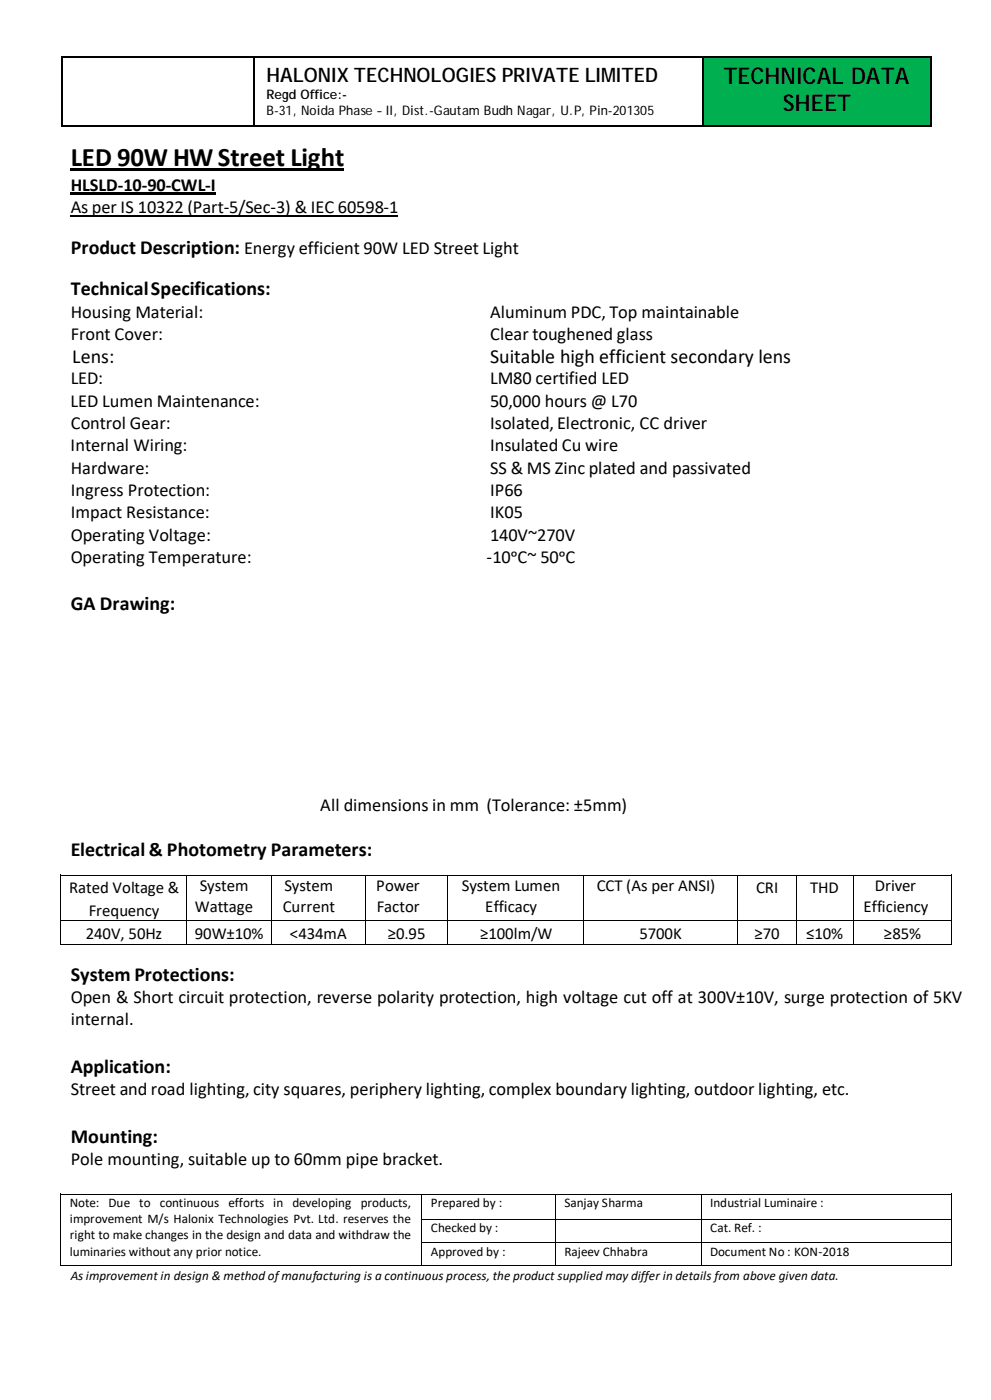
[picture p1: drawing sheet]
<svg xmlns="http://www.w3.org/2000/svg" width="210mm" height="297mm" viewBox="0 0 210 297" stroke-linecap="round" stroke-linejoin="round" font-family="sans-serif">
<defs><g id="words">
<text font-size="5.7" x="15" y="35.3">LED 90W HWStreet Light</text>
<g font-size="4.9">
<text x="153.3" y="17.9">TECHNICAL DATA</text>
<text x="165.9" y="23.5">SHEET</text>
</g>
<g font-size="4.2">
<text x="56.5" y="17.4">HALONIX TECHNOLOGIES PRIVATE LIMITED</text>
<text x="15" y="53.9">Product Description: Energy efficient 90W LED Street Light</text>
<text x="15" y="62.7">TechnicalSpecifications:</text>
<text x="15.3" y="77">Lens:</text>
<text x="103.9" y="77">Suitable high efficient secondary lens</text>
<text x="15" y="129.4">GA Drawing:</text>
<text x="15" y="181.6">Electrical &amp; Photometry Parameters:</text>
<text x="15" y="208">System Protections:</text>
<text x="15" y="227.6">Application:</text>
<text x="15" y="242.4">Mounting:</text>
</g>
<g font-size="3.9">
<text x="15" y="40.6">HLSLD-10-90-CWL-I</text>
<text x="15" y="45.2">As per IS 10322 (Part-5/Sec-3) &amp; IEC 60598-1</text>
<text x="15" y="67.4">Housing Material:</text>
<text x="103.9" y="67.4">Aluminum PDC, Top maintainable</text>
<text x="15" y="72.1">Front Cover:</text>
<text x="103.9" y="72.1">Clear toughened glass</text>
<text x="15" y="81.5">LED:</text>
<text x="103.9" y="81.5">LM80 certified LED</text>
<text x="15" y="86.3">LED Lumen Maintenance:</text>
<text x="103.9" y="86.3">50,000 hours @ L70</text>
<text x="15" y="95.8">Internal Wiring:</text>
<text x="15" y="91">Control Gear:</text>
<text x="103.9" y="95.8">Insulated Cu wire</text>
<text x="103.9" y="91">Isolated,Electronic, CC driver</text>
<text x="15" y="100.5">Hardware:</text>
<text x="103.9" y="100.5">SS &amp; MS Zinc plated and passivated</text>
<text x="15" y="105.2">Ingress Protection:</text>
<text x="103.9" y="105.2">IP66</text>
<text x="15" y="110">Impact Resistance:</text>
<text x="103.9" y="110">IK05</text>
<text x="15" y="119.5">Operating Temperature:</text>
<text x="15" y="114.7">Operating Voltage:</text>
<text x="103.1" y="119.5">-10ᵒC~ 50ᵒC</text>
<text x="103.9" y="114.7">140V~270V</text>
<text x="67.9" y="171.9">All dimensions in mm (Tolerance: ±5mm)</text>
<text x="15" y="212.8">Open &amp; Short circuit protection, reverse polarity protection, high voltage cut off at 300V±10V, surge protection of 5KV</text>
<text x="15" y="217.5">internal.</text>
<text x="15" y="232.3">Street and road lighting, city squares, periphery lighting, complex boundary lighting, outdoor lighting, etc.</text>
<text x="15" y="247.1">Pole mounting, suitable up to 60mm pipe bracket.</text>
</g>
<g font-size="3.6">
<text x="14.6" y="189.5">Rated Voltage &amp;</text>
<text x="42.3" y="189.1">System</text>
<text x="60.3" y="189.1">System</text>
<text x="79.8" y="189.1">Power</text>
<text x="97.9" y="189.1">System Lumen</text>
<text x="126.5" y="189.1">CCT (As per ANSI)</text>
<text x="160.3" y="189.5">CRI</text>
<text x="171.7" y="189.5">THD</text>
<text x="185.4" y="189.1">Driver</text>
<text x="18.8" y="194.2">Frequency</text>
<text x="41.3" y="193.4">Wattage</text>
<text x="59.9" y="193.4">Current</text>
<text x="79.8" y="193.4">Factor</text>
<text x="102.9" y="193.4">Efficacy</text>
<text x="183" y="193.4">Efficiency</text>
<text x="18.2" y="199.1">240V, 50Hz</text>
<text x="41.3" y="199.1">90W±10%</text>
<text x="61.5" y="199.1">&lt;434mA</text>
<text x="82.2" y="199.1">≥0.95</text>
<text x="101.8" y="199.1">≥100lm/W</text>
<text x="135.6" y="199.1">5700K</text>
<text x="159.9" y="199.1">≥70</text>
<text x="170.9" y="199.1">≤10%</text>
<text x="187.4" y="199.1">≥85%</text>
</g>
<g font-size="2.8">
<text x="56.5" y="21.1">Regd Office:-</text>
<text x="56.5" y="24.4">B-31, Noida Phase – II, Dist.-Gautam Budh Nagar, U.P, Pin-201305</text>
<text x="14.8" y="256">Note:</text>
<text x="23" y="256">Due to continuous</text>
<text x="48.4" y="256">efforts in developing</text>
<text x="76.5" y="256">products,</text>
<text x="91.4" y="256">Prepared by :</text>
<text x="119.6" y="256">Sanjay Sharma</text>
<text x="150.5" y="256">Industrial Luminaire :</text>
<text x="14.8" y="262.9">right to make changes in the design and data and withdraw the</text>
<text x="14.8" y="259.5">improvement M/s Halonix Technologies Pvt. Ltd. reserves the</text>
<text x="91.4" y="261.5">Checked by :</text>
<text x="150.5" y="261.5">Cat. Ref. :</text>
<text x="14.8" y="266.4">luminaries without any prior notice.</text>
<text x="91.4" y="266.4">Approved by :</text>
<text x="119.6" y="266.4">Rajeev Chhabra</text>
<text x="150.5" y="266.4">Document No : KON-2018</text>
<text x="15" y="271.5">As improvement in design &amp; method ofmanufacturing is a continuous process,the product supplied may differ in details from above given data.</text>
</g>
</g></defs>
<path d="M149.2 12.4h48v14.1h-48z" fill-rule="evenodd" fill="#00af50"/>
<g fill="#00af50">
<path d="M149.2 12.4h48v6.7h-48z"/>
<path d="M149.2 19.1h48v5.7h-48z"/>
</g>
<g fill="#000">
<path d="M13 12h.3v.3h-.3zM53.7 12h.2v.3h-.2zM148.9 12h.3v.3h-.3zM197.2 12h.2v.3h-.2zM13 26.5h.3v.3h-.3zM53.7 26.5h.2v.3h-.2zM148.9 26.5h.3v.3h-.3zM197.2 26.5h.2v.3h-.2zM12.8 185.6h.2v.2h-.2zM12.8 195.2h.2v.3h-.2zM39.5 185.8h.2zM39.5 185.6h.2v.2h-.2z"/>
<path d="M39.5 195.2h.2v.3h-.2zM57.4 185.8h.2zM57.4 185.6h.2v.2h-.2zM57.4 195.2h.2v.3h-.2zM77.4 185.8h.2zM77.4 185.6h.2v.2h-.2zM77.4 195.2h.2v.3h-.2zM94.8 185.8h.2zM94.8 185.6h.2v.2h-.2zM94.8 195.2h.2v.3h-.2zM123.7 185.8h.2zM123.7 185.6h.2v.2h-.2z"/>
<path d="M123.7 195.2h.2v.3h-.2zM156.2 185.8h.2zM156.2 185.6h.2v.2h-.2zM156.2 195.2h.2v.3h-.2zM168.7 185.8h.2zM168.7 185.6h.2v.2h-.2zM168.7 195.2h.2v.3h-.2zM180.8 185.8h.1zM180.8 185.6h.1v.2h-.1zM180.8 195.2h.1v.3h-.1zM201.7 185.6h.1v.2h-.1zM201.7 195.2h.1v.3h-.1z"/>
<path d="M12.8 200.2h.2v.2h-.2zM39.5 200.2h.2v.2h-.2zM57.4 200.2h.2v.2h-.2zM77.4 200.2h.2v.2h-.2zM94.8 200.2h.2v.2h-.2zM123.7 200.2h.2v.2h-.2zM156.2 200.2h.2v.2h-.2zM168.7 200.2h.2v.2h-.2zM180.8 200.2h.1v.2h-.1zM201.7 200.2h.1v.2h-.1zM12.8 253.2h.2v.3h-.2zM12.8 253.2h.2v.2h-.2z"/>
<path d="M12.8 258.6h.2v.2h-.2zM89.3 253.4l.2 .1zM89.3 253.2h.2v.2h-.2zM89.3 258.6h.2v.2h-.2zM117.7 253.4l.2 .1zM117.7 253.2h.2v.2h-.2zM117.7 258.6h.2v.2h-.2zM148.5 253.4l.2 .1zM148.5 253.2h.2v.2h-.2zM148.5 258.6h.2v.2h-.2zM201.7 253.2h.1v.3h-.1zM201.7 253.2h.1v.2h-.1z"/>
<path d="M201.7 258.6h.1v.2h-.1zM12.8 263.5h.2v.2h-.2zM12.8 268.3h.2v.2h-.2zM89.3 263.5h.2v.2h-.2zM89.3 268.3h.2v.2h-.2zM117.7 263.5h.2v.2h-.2zM117.7 268.3h.2v.2h-.2zM148.5 263.5h.2v.2h-.2zM148.5 268.3h.2v.2h-.2zM201.7 263.5h.1v.2h-.1zM201.7 268.3h.1v.2h-.1z"/>
</g>
<path d="M13.2 12.3v14.2M13.3 12.1h40.4M53.8 12.3v14.2M53.9 12.1h95M149.1 12.3v14.2M149.2 12.1h48M197.3 12.3v14.2M13.3 26.6h40.4M53.9 26.6h95M149.2 26.6h48M15 45.8h69.4" fill="none" stroke="#000" stroke-width=".25"/>
<g fill="#000">
<path d="M15 35.6h57.9v.6h-57.9z" fill-rule="evenodd"/>
<path d="M15 40.8h30.8v.5h-30.8z" fill-rule="evenodd"/>
</g>
<g fill="none" stroke="#000" stroke-width=".21">
<path d="M12.9 185.8v9.4M12.9 195.5v4.7M13 185.7h26.5M13 195.3h26.5M39.6 185.8v9.4M39.6 195.5v4.7M39.7 185.7h17.7M39.7 195.3h17.7M57.5 185.8v9.4M57.5 195.5v4.7M57.6 185.7h19.8M57.6 195.3h19.8"/>
<path d="M77.5 185.8v9.4M77.5 195.5v4.7M77.6 185.7h17.2M77.6 195.3h17.2M94.9 185.8v9.4M94.9 195.5v4.7M95 185.7h28.7M95 195.3h28.7M123.8 185.8v9.4M123.8 195.5v4.7M123.9 185.7h32.3M123.9 195.3h32.3"/>
<path d="M156.3 185.8v9.4M156.3 195.5v4.7M156.4 185.7h12.3M156.4 195.3h12.3M168.8 185.8v9.4M168.8 195.5v4.7M168.9 185.7h11.9M168.9 195.3h11.9M180.8 185.8v9.4M180.8 195.5v4.7M180.9 185.7h20.8M180.9 195.3h20.8"/>
<path d="M201.8 185.8v9.4M201.8 195.5v4.7M13 200.3h26.5M39.7 200.3h17.7M57.6 200.3h19.8M77.6 200.3h17.2M95 200.3h28.7M123.9 200.3h32.3M156.4 200.3h12.3M168.9 200.3h11.9M180.9 200.3h20.8M12.9 253.5v5.1"/>
<path d="M12.9 258.8v4.7M13 253.3h76.3M89.4 253.5v5.1M89.4 258.8v4.7M89.5 253.3h28.2M89.5 258.7h28.2M117.8 253.5v5.1M117.8 258.8v4.7M117.9 253.3h30.6M117.9 258.7h30.6M148.6 253.5v5.1M148.6 258.8v4.7"/>
<path d="M148.7 253.3h53M148.7 258.7h53M201.8 253.5v5.1M201.8 258.8v4.7M12.9 263.7v4.6M13 268.4h76.3M89.4 263.7v4.6M89.5 263.6h28.2M89.5 268.4h28.2M117.8 263.7v4.6M117.9 263.6h30.6M117.9 268.4h30.6"/>
<path d="M148.6 263.7v4.6M148.7 263.6h53M148.7 268.4h53M201.8 263.7v4.6"/>
</g>
<use href="#words"/>
</svg>
